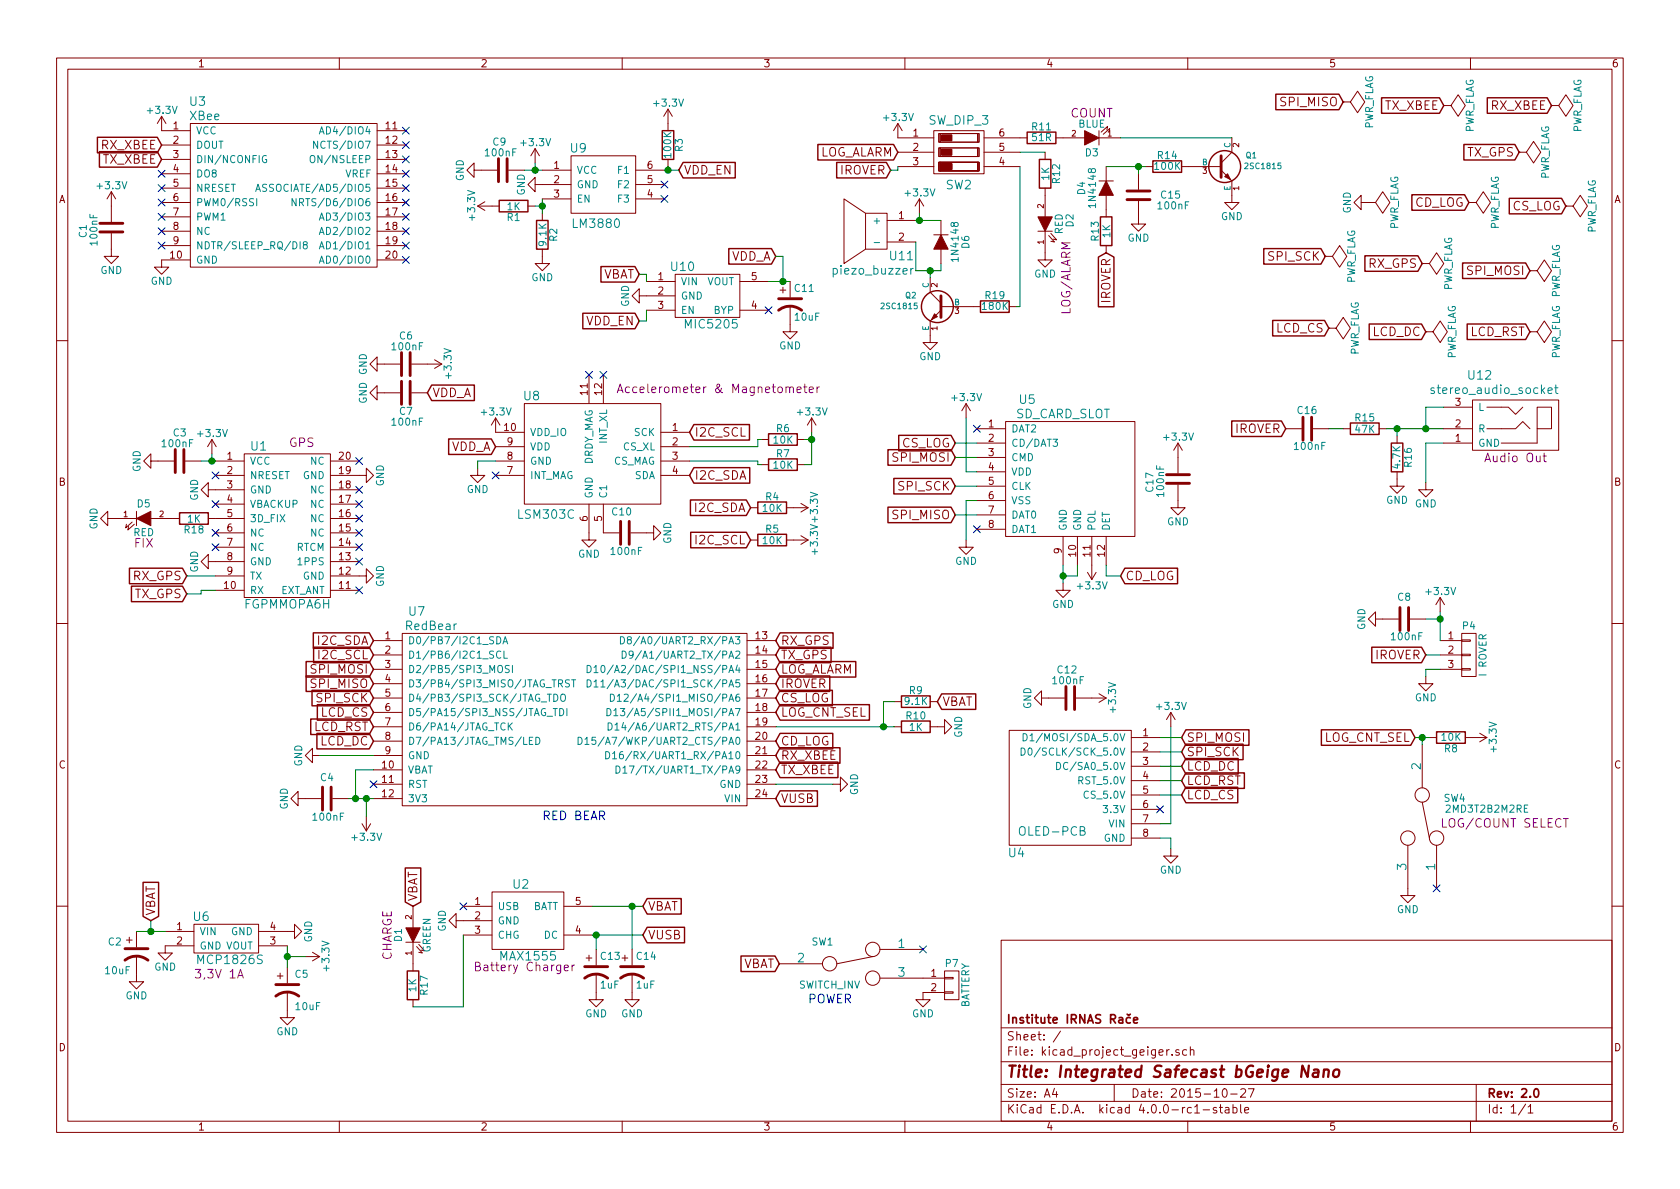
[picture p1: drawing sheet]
<svg xmlns="http://www.w3.org/2000/svg" width="297mm" height="210mm" viewBox="0 0 297 210" stroke-linecap="round" stroke-linejoin="round" font-family="sans-serif">
<defs><g id="words">
<text font-size="2.8" fill="#840000" x="178" y="190.5">Title: Integrated Safecast bGeige Nano</text>
<g font-size="2.1" fill="#008484">
<text x="33.6" y="21.3">XBee</text>
<text x="33.6" y="18.7">U3</text>
<text x="164.3" y="22">SW_DIP_3</text>
<text x="100.9" y="27">U9</text>
<text x="167.2" y="33.5">SW2</text>
<text x="101.5" y="40.3">LM3880</text>
<text x="118.7" y="47.9">U10</text>
<text x="157.4" y="46">U11</text>
<text x="147.6" y="48.6">piezo_buzzer</text>
<text x="121.4" y="58.1">MIC5205</text>
<text x="92.6" y="70.8">U8</text>
<text x="180.3" y="71.4">U5</text>
<text x="253.6" y="69.7">stereo_audio_socket</text>
<text x="259.7" y="67.1">U12</text>
<text x="179.4" y="74">SD_CARD_SLOT</text>
<text x="44.4" y="79.7">U1</text>
<text x="91.7" y="91.7">LSM303C</text>
<text x="43.2" y="107.6">FGPMMOPA6H</text>
<text x="71.8" y="111.4">RedBear</text>
<text x="72.3" y="108.9">U7</text>
<text x="251.2" y="136.1" transform="rotate(-90 251.2 136.1)">2</text>
<text x="180.5" y="147.8">OLED-PCB</text>
<text x="178.4" y="151.6">U4</text>
<text x="248.7" y="153.9" transform="rotate(-90 248.7 153.9)">3</text>
<text x="253.7" y="153.9" transform="rotate(-90 253.7 153.9)">1</text>
<text x="90.7" y="157.1">U2</text>
<text x="34.2" y="162.9">U6</text>
<text x="158.8" y="167.6">1</text>
<text x="35.2" y="170.5">MCP1826S</text>
<text x="88.6" y="169.8">MAX1555</text>
<text x="141" y="170.2">2</text>
<text x="158.8" y="172.7">3</text>
</g>
<g font-size="2.1" fill="#840084">
<text x="189.3" y="20.8">COUNT</text>
<text x="189.3" y="55.5" transform="rotate(-90 189.3 55.5)">LOG/ALARM</text>
<text x="111" y="69.5">Accelerometer &amp; Magnetometer</text>
<text x="51.1" y="79">GPS</text>
<text x="262.8" y="81.7">Audio Out</text>
<text x="23.7" y="96.8">FIX</text>
<text x="255.2" y="146.3">LOG/COUNT SELECT</text>
<text x="34.9" y="173">3,3V 1A</text>
<text x="69.3" y="169.9" transform="rotate(-90 69.3 169.9)">CHARGE</text>
<text x="84.7" y="171.7">Battery Charger</text>
</g>
<g font-size="2.1" fill="#840000">
<text x="226.5" y="18.8">SPI_MISO</text>
<text x="244.7" y="19.4">TX_XBEE</text>
<text x="263.5" y="19.4">RX_XBEE</text>
<text x="17.8" y="26.4">RX_XBEE</text>
<text x="18" y="29">TX_XBEE</text>
<text x="144.4" y="27.7">LOG_ALARM</text>
<text x="259.3" y="27.7">TX_GPS</text>
<text x="120.9" y="30.9">VDD_EN</text>
<text x="148.4" y="30.9">IROVER</text>
<text x="250" y="36.6">CD_LOG</text>
<text x="267.2" y="37.2">CS_LOG</text>
<text x="129.1" y="46.1">VDD_A</text>
<text x="224.3" y="46.1">SPI_SCK</text>
<text x="241.9" y="47.4">RX_GPS</text>
<text x="106.3" y="49.3">VBAT</text>
<text x="196.3" y="53.7" transform="rotate(-90 196.3 53.7)">IROVER</text>
<text x="259.6" y="48.6">SPI_MOSI</text>
<text x="103.5" y="57.5">VDD_EN</text>
<text x="225.6" y="58.8">LCD_CS</text>
<text x="242.6" y="59.4">LCD_DC</text>
<text x="259.8" y="59.4">LCD_RST</text>
<text x="76.5" y="70.2">VDD_A</text>
<text x="122.8" y="77.2">I2C_SCL</text>
<text x="218.3" y="76.6">IROVER</text>
<text x="79.5" y="79.8">VDD_A</text>
<text x="158" y="81.7">SPI_MOSI</text>
<text x="159.3" y="79.1">CS_LOG</text>
<text x="122.8" y="84.8">I2C_SDA</text>
<text x="158.9" y="86.7">SPI_SCK</text>
<text x="122.8" y="90.5">I2C_SDA</text>
<text x="158" y="91.8">SPI_MISO</text>
<text x="123.1" y="96.3">I2C_SCL</text>
<text x="23.5" y="102.6">RX_GPS</text>
<text x="23.7" y="105.8">TX_GPS</text>
<text x="199" y="102.6">CD_LOG</text>
<text x="55.1" y="119.1">SPI_MOSI</text>
<text x="56.2" y="114">I2C_SDA</text>
<text x="56.4" y="116.6">I2C_SCL</text>
<text x="138.1" y="119.1">LOG_ALARM</text>
<text x="138.1" y="114">RX_GPS</text>
<text x="138.1" y="116.6">TX_GPS</text>
<text x="243.1" y="116.6">IROVER</text>
<text x="55.1" y="121.7">SPI_MISO</text>
<text x="56" y="124.2">SPI_SCK</text>
<text x="138.1" y="124.2">CS_LOG</text>
<text x="138.1" y="121.7">IROVER</text>
<text x="166.6" y="124.8">VBAT</text>
<text x="55.3" y="129.3">LCD_RST</text>
<text x="56.5" y="131.8">LCD_DC</text>
<text x="56.6" y="126.7">LCD_CS</text>
<text x="138.1" y="126.7">LOG_CNT_SEL</text>
<text x="138.1" y="131.8">CD_LOG</text>
<text x="209.8" y="131.2">SPI_MOSI</text>
<text x="233.8" y="131.2">LOG_CNT_SEL</text>
<text x="138.1" y="136.9">TX_XBEE</text>
<text x="138.1" y="134.4">RX_XBEE</text>
<text x="209.8" y="136.3">LCD_DC</text>
<text x="209.8" y="133.7">SPI_SCK</text>
<text x="138.1" y="142">VUSB</text>
<text x="209.8" y="138.8">LCD_RST</text>
<text x="209.8" y="141.3">LCD_CS</text>
<text x="27.4" y="161.9" transform="rotate(-90 27.4 161.9)">VBAT</text>
<text x="73.8" y="159.4" transform="rotate(-90 73.8 159.4)">VBAT</text>
<text x="114.6" y="161">VBAT</text>
<text x="114.6" y="166.1">VUSB</text>
<text x="131.1" y="171.2">VBAT</text>
<text x="178" y="184">Sheet: /</text>
<text x="178" y="181">Institute IRNAS Rae</text>
<text x="178" y="186.7">File: kicad_project_geiger.sch</text>
<text x="178" y="196.9">KiCad E.D.A. kicad 4.0.0-rc1-stable</text>
<text x="178" y="194.1">Size: A4</text>
<text x="200" y="194.1">Date: 2015-10-27</text>
<text x="263" y="194.1">Rev: 2.0</text>
<text x="263" y="196.9">Id: 1/1</text>
</g>
<g font-size="2.1" fill="#0000c2">
<text x="95.9" y="145">RED BEAR</text>
<text x="142.9" y="177.4">POWER</text>
</g>
<g font-size="1.8" fill="#840000">
<text x="35" y="11.9">1</text>
<text x="85" y="11.9">2</text>
<text x="135" y="11.9">3</text>
<text x="185" y="11.9">4</text>
<text x="235" y="11.9">5</text>
<text x="285" y="11.9">6</text>
<text x="30.6" y="22.9">1</text>
<text x="68.2" y="22.9">11</text>
<text x="30.6" y="25.4">2</text>
<text x="30.6" y="27.9">3</text>
<text x="68.2" y="25.4">12</text>
<text x="68.2" y="27.9">13</text>
<text x="97.9" y="29.8">1</text>
<text x="114.5" y="29.8">6</text>
<text x="161.4" y="24.1">1</text>
<text x="161.4" y="26.7">2</text>
<text x="161.4" y="29.2">3</text>
<text x="176.7" y="29.2">4</text>
<text x="176.7" y="26.7">5</text>
<text x="176.7" y="24.1">6</text>
<text x="10.4" y="35.9">A</text>
<text x="30.6" y="30.5">4</text>
<text x="30.6" y="33">5</text>
<text x="30.6" y="35.6">6</text>
<text x="68.2" y="30.5">14</text>
<text x="68.2" y="33">15</text>
<text x="68.2" y="35.6">16</text>
<text x="97.9" y="32.4">2</text>
<text x="97.9" y="34.9">3</text>
<text x="114.5" y="34.9">4</text>
<text x="114.5" y="32.4">5</text>
<text x="285.4" y="35.9">A</text>
<text x="30.6" y="38.1">7</text>
<text x="30.6" y="40.6">8</text>
<text x="68.2" y="38.1">17</text>
<text x="68.2" y="40.6">18</text>
<text x="158.9" y="38.7">1</text>
<text x="30.1" y="45.7">10</text>
<text x="30.6" y="43.2">9</text>
<text x="68.2" y="45.7">20</text>
<text x="68.2" y="43.2">19</text>
<text x="158.9" y="42.5">2</text>
<text x="116.4" y="49.5">1</text>
<text x="116.4" y="52.1">2</text>
<text x="132.9" y="49.5">5</text>
<text x="116.4" y="54.6">3</text>
<text x="132.9" y="54.6">4</text>
<text x="103.9" y="69.8" transform="rotate(-90 103.9 69.8)">11</text>
<text x="106.4" y="69.8" transform="rotate(-90 106.4 69.8)">12</text>
<text x="257.3" y="71.7">3</text>
<text x="89.2" y="76.2">10</text>
<text x="118.9" y="76.2">1</text>
<text x="174.8" y="75.6">1</text>
<text x="257.3" y="75.6">2</text>
<text x="40.2" y="81.3">1</text>
<text x="40.2" y="83.8">2</text>
<text x="60" y="81.3">20</text>
<text x="60" y="83.8">19</text>
<text x="89.7" y="83.8">7</text>
<text x="89.7" y="81.3">8</text>
<text x="89.7" y="78.7">9</text>
<text x="118.9" y="78.7">2</text>
<text x="118.9" y="81.3">3</text>
<text x="118.9" y="83.8">4</text>
<text x="174.8" y="78.1">2</text>
<text x="174.8" y="80.6">3</text>
<text x="174.8" y="83.2">4</text>
<text x="257.3" y="78.1">1</text>
<text x="10.4" y="85.9">B</text>
<text x="40.2" y="86.4">3</text>
<text x="40.2" y="88.9">4</text>
<text x="60" y="88.9">17</text>
<text x="60" y="86.4">18</text>
<text x="174.8" y="85.7">5</text>
<text x="174.8" y="88.3">6</text>
<text x="285.4" y="85.9">B</text>
<text x="40.2" y="91.4">5</text>
<text x="40.2" y="94">6</text>
<text x="60" y="94">15</text>
<text x="60" y="91.4">16</text>
<text x="103.9" y="92.2" transform="rotate(-90 103.9 92.2)">6</text>
<text x="106.4" y="92.2" transform="rotate(-90 106.4 92.2)">5</text>
<text x="174.8" y="90.8">7</text>
<text x="174.8" y="93.3">8</text>
<text x="40.2" y="96.5">7</text>
<text x="40.2" y="99.1">8</text>
<text x="40.2" y="101.6">9</text>
<text x="60" y="101.6">12</text>
<text x="60" y="99.1">13</text>
<text x="60" y="96.5">14</text>
<text x="187.7" y="97.9" transform="rotate(-90 187.7 97.9)">9</text>
<text x="190.2" y="98.4" transform="rotate(-90 190.2 98.4)">10</text>
<text x="192.8" y="98.4" transform="rotate(-90 192.8 98.4)">11</text>
<text x="195.3" y="98.4" transform="rotate(-90 195.3 98.4)">12</text>
<text x="39.7" y="104.1">10</text>
<text x="60" y="104.1">11</text>
<text x="68.1" y="113">1</text>
<text x="133.7" y="113">13</text>
<text x="256.1" y="113">1</text>
<text x="68.1" y="115.6">2</text>
<text x="68.1" y="118.1">3</text>
<text x="133.7" y="115.6">14</text>
<text x="133.7" y="118.1">15</text>
<text x="256.1" y="115.6">2</text>
<text x="256.1" y="118.1">3</text>
<text x="68.1" y="120.6">4</text>
<text x="68.1" y="123.2">5</text>
<text x="68.1" y="125.7">6</text>
<text x="133.7" y="120.6">16</text>
<text x="133.7" y="123.2">17</text>
<text x="133.7" y="125.7">18</text>
<text x="68.1" y="128.3">7</text>
<text x="68.1" y="130.8">8</text>
<text x="133.7" y="130.8">20</text>
<text x="133.7" y="128.3">19</text>
<text x="202.1" y="130.2">1</text>
<text x="10.4" y="135.9">C</text>
<text x="67.6" y="135.9">10</text>
<text x="68.1" y="133.3">9</text>
<text x="133.7" y="133.3">21</text>
<text x="133.7" y="135.9">22</text>
<text x="202.1" y="132.7">2</text>
<text x="202.1" y="135.2">3</text>
<text x="202.1" y="137.8">4</text>
<text x="285.4" y="135.9">C</text>
<text x="67.6" y="138.4">11</text>
<text x="67.6" y="141">12</text>
<text x="133.7" y="138.4">23</text>
<text x="133.7" y="141">24</text>
<text x="202.1" y="140.3">5</text>
<text x="202.1" y="142.9">6</text>
<text x="202.1" y="145.4">7</text>
<text x="202.1" y="147.9">8</text>
<text x="84" y="160">1</text>
<text x="101.8" y="160">5</text>
<text x="31.3" y="164.5">1</text>
<text x="31.3" y="167">2</text>
<text x="47.8" y="167">3</text>
<text x="47.8" y="164.5">4</text>
<text x="84" y="162.6">2</text>
<text x="84" y="165.1">3</text>
<text x="101.8" y="165.1">4</text>
<text x="164.6" y="172.7">1</text>
<text x="164.6" y="175.3">2</text>
<text x="10.4" y="185.9">D</text>
<text x="285.4" y="185.9">D</text>
<text x="35" y="199.9">1</text>
<text x="85" y="199.9">2</text>
<text x="135" y="199.9">3</text>
<text x="185" y="199.9">4</text>
<text x="235" y="199.9">5</text>
<text x="285" y="199.9">6</text>
</g>
<g font-size="1.8" fill="#008484">
<text x="26.2" y="20.1">+3.3V</text>
<text x="34.7" y="23.7">VCC</text>
<text x="57.5" y="23.7">AD4/DIO4</text>
<text x="115.8" y="18.8">+3.3V</text>
<text x="156.4" y="21.4">+3.3V</text>
<text x="182.5" y="23">R11</text>
<text x="190.6" y="22.5">BLUE</text>
<text x="242.8" y="23" transform="rotate(-90 242.8 23)">PWR_FLAG</text>
<text x="260.6" y="23.6" transform="rotate(-90 260.6 23.6)">PWR_FLAG</text>
<text x="279.6" y="23.6" transform="rotate(-90 279.6 23.6)">PWR_FLAG</text>
<text x="34.7" y="26.3">DOUT</text>
<text x="34.7" y="28.8">DIN/NCONFIG</text>
<text x="55.4" y="28.8">ON/NSLEEP</text>
<text x="56.2" y="26.3">NCTS/DIO7</text>
<text x="86" y="27.6">100nF</text>
<text x="87.2" y="25.7">C9</text>
<text x="92.3" y="25.8">+3.3V</text>
<text x="118.7" y="27.8" transform="rotate(-90 118.7 27.8)">100K</text>
<text x="120.7" y="26.8" transform="rotate(-90 120.7 26.8)">R3</text>
<text x="182.5" y="24.9">51R</text>
<text x="191.9" y="27.6">D3</text>
<text x="204.7" y="28.1">R14</text>
<text x="17.3" y="33.4">+3.3V</text>
<text x="34.7" y="31.4">DO8</text>
<text x="34.7" y="33.9">NRESET</text>
<text x="46.7" y="33.9">ASSOCIATE/AD5/DIO5</text>
<text x="60.9" y="31.4">VREF</text>
<text x="82" y="32" transform="rotate(-90 82 32)">GND</text>
<text x="92.8" y="34.6" transform="rotate(-90 92.8 34.6)">GND</text>
<text x="102" y="30.7">VCC</text>
<text x="102" y="33.3">GND</text>
<text x="102" y="35.8">EN</text>
<text x="109.3" y="35.8">F3</text>
<text x="109.3" y="33.3">F2</text>
<text x="109.3" y="30.7">F1</text>
<text x="160.2" y="34.7">+3.3V</text>
<text x="185.5" y="31.8" transform="rotate(-90 185.5 31.8)">1K</text>
<text x="187.4" y="32.4" transform="rotate(-90 187.4 32.4)">R12</text>
<text x="191.8" y="34.4" transform="rotate(-90 191.8 34.4)">D4</text>
<text x="204.3" y="30">100K</text>
<text x="205.3" y="35.1">C15</text>
<text x="273.9" y="31.9" transform="rotate(-90 273.9 31.9)">PWR_FLAG</text>
<text x="15.3" y="42" transform="rotate(-90 15.3 42)">C1</text>
<text x="34.7" y="36.4">PWM0/RSSI</text>
<text x="34.7" y="39">PWM1</text>
<text x="34.7" y="41.5">NC</text>
<text x="53.5" y="36.4">NRTS/D6/DIO6</text>
<text x="57.5" y="39">AD3/DIO3</text>
<text x="57.5" y="41.5">AD2/DIO2</text>
<text x="84" y="38.8" transform="rotate(-90 84 38.8)">+3.3V</text>
<text x="89.7" y="39.1">R1</text>
<text x="89.7" y="37.2">1K</text>
<text x="154.8" y="39.6">+</text>
<text x="187.9" y="41.4" transform="rotate(-90 187.9 41.4)">RED</text>
<text x="189.8" y="40.1" transform="rotate(-90 189.8 40.1)">D2</text>
<text x="193.8" y="36.4" transform="rotate(-90 193.8 36.4)">1N4148</text>
<text x="204.9" y="37">100nF</text>
<text x="215.8" y="38.9">GND</text>
<text x="238.8" y="37.8" transform="rotate(-90 238.8 37.8)">GND</text>
<text x="247.2" y="40.8" transform="rotate(-90 247.2 40.8)">PWR_FLAG</text>
<text x="265" y="40.8" transform="rotate(-90 265 40.8)">PWR_FLAG</text>
<text x="282.1" y="41.4" transform="rotate(-90 282.1 41.4)">PWR_FLAG</text>
<text x="17.2" y="43.2" transform="rotate(-90 17.2 43.2)">100nF</text>
<text x="34.7" y="44.1">NDTR/SLEEP_RQ/DI8</text>
<text x="34.7" y="46.6">GND</text>
<text x="57.5" y="46.6">AD0/DIO0</text>
<text x="57.5" y="44.1">AD1/DIO1</text>
<text x="96.6" y="43.4" transform="rotate(-90 96.6 43.4)">9.1K</text>
<text x="98.5" y="42.6" transform="rotate(-90 98.5 42.6)">R2</text>
<text x="169.5" y="45.9" transform="rotate(-90 169.5 45.9)">1N4148</text>
<text x="171.4" y="43.9" transform="rotate(-90 171.4 43.9)">D6</text>
<text x="194.3" y="42.5" transform="rotate(-90 194.3 42.5)">R13</text>
<text x="196.3" y="42" transform="rotate(-90 196.3 42)">1K</text>
<text x="199.3" y="42.7">GND</text>
<text x="17.7" y="48.4">GND</text>
<text x="26.6" y="50.3">GND</text>
<text x="93.9" y="49.7">GND</text>
<text x="120.4" y="50.4">VIN</text>
<text x="120.4" y="53">GND</text>
<text x="124.9" y="50.4">VOUT</text>
<text x="140.6" y="51.6">C11</text>
<text x="174.3" y="52.9">R19</text>
<text x="182.8" y="49.1">GND</text>
<text x="239.6" y="50.3" transform="rotate(-90 239.6 50.3)">PWR_FLAG</text>
<text x="256.7" y="51.6" transform="rotate(-90 256.7 51.6)">PWR_FLAG</text>
<text x="111.2" y="54.3" transform="rotate(-90 111.2 54.3)">GND</text>
<text x="120.4" y="55.5">EN</text>
<text x="126.2" y="55.5">BYP</text>
<text x="140.6" y="56.7">10uF</text>
<text x="173.8" y="54.8">180K</text>
<text x="69.4" y="61.9">100nF</text>
<text x="70.7" y="60">C6</text>
<text x="137.7" y="61.8">GND</text>
<text x="162.5" y="63.7">GND</text>
<text x="240.2" y="63" transform="rotate(-90 240.2 63)">PWR_FLAG</text>
<text x="257.4" y="63.6" transform="rotate(-90 257.4 63.6)">PWR_FLAG</text>
<text x="275.8" y="63.6" transform="rotate(-90 275.8 63.6)">PWR_FLAG PWR_FLAG</text>
<text x="64.8" y="71.4" transform="rotate(-90 64.8 71.4)">GND GND</text>
<text x="79.8" y="66.7" transform="rotate(-90 79.8 66.7)">+3.3V</text>
<text x="168.5" y="70.9">+3.3V</text>
<text x="30.7" y="77.2">C3</text>
<text x="35.1" y="77.3">+3.3V</text>
<text x="69.4" y="75.3">100nF</text>
<text x="70.7" y="73.3">C7</text>
<text x="85.3" y="73.5">+3.3V</text>
<text x="93.7" y="77.1">VDD_IO</text>
<text x="112.1" y="77.1">SCK</text>
<text x="137.3" y="76.4">R6</text>
<text x="141.2" y="73.5">+3.3V</text>
<text x="178.8" y="76.4">DAT2</text>
<text x="205.9" y="77.9">+3.3V</text>
<text x="229.5" y="73.2">C16</text>
<text x="239.7" y="74.5">R15</text>
<text x="239.7" y="76.5">47K</text>
<text x="261.4" y="76.4">R</text>
<text x="261.4" y="72.6">L</text>
<text x="24.8" y="83.5" transform="rotate(-90 24.8 83.5)">GND</text>
<text x="28.8" y="79.1">100nF</text>
<text x="44.2" y="82.2">VCC</text>
<text x="54.8" y="82.2">NC</text>
<text x="93.7" y="82.2">GND</text>
<text x="93.7" y="79.6">VDD</text>
<text x="104.8" y="82.5" transform="rotate(-90 104.8 82.5)">DRDY_MAG</text>
<text x="107.3" y="78.5" transform="rotate(-90 107.3 78.5)">INT_XL</text>
<text x="108.3" y="82.2">CS_MAG</text>
<text x="110.1" y="79.6">CS_XL</text>
<text x="136.8" y="82.9">10K</text>
<text x="136.8" y="78.4">10K</text>
<text x="137.3" y="80.8">R7</text>
<text x="178.8" y="79">CD/DAT3</text>
<text x="178.8" y="81.5">CMD</text>
<text x="229" y="79.5">100nF</text>
<text x="247.6" y="82.7" transform="rotate(-90 247.6 82.7)">4.7K</text>
<text x="249.6" y="82.5" transform="rotate(-90 249.6 82.5)">R16</text>
<text x="261.4" y="79">GND</text>
<text x="24.3" y="89.7">D5</text>
<text x="35" y="88.6" transform="rotate(-90 35 88.6)">GND</text>
<text x="44.2" y="84.7">NRESET</text>
<text x="44.2" y="87.2">GND</text>
<text x="44.2" y="89.8">VBACKUP</text>
<text x="53.5" y="84.7">GND</text>
<text x="54.8" y="89.8">NC</text>
<text x="54.8" y="87.2">NC</text>
<text x="67.9" y="86" transform="rotate(-90 67.9 86)">GND</text>
<text x="82.5" y="87.2">GND</text>
<text x="93.7" y="84.7">INT_MAG</text>
<text x="104.8" y="88.1" transform="rotate(-90 104.8 88.1)">GND</text>
<text x="107.3" y="88.1" transform="rotate(-90 107.3 88.1)">C1</text>
<text x="112.1" y="84.7">SDA</text>
<text x="135.4" y="88.5">R4</text>
<text x="178.8" y="84.1">VDD</text>
<text x="178.8" y="86.6">CLK</text>
<text x="178.8" y="89.1">VSS</text>
<text x="203.9" y="86.9" transform="rotate(-90 203.9 86.9)">C17</text>
<text x="205.8" y="87.6" transform="rotate(-90 205.8 87.6)">100nF</text>
<text x="245.1" y="89.1">GND</text>
<text x="250.1" y="89.7">GND</text>
<text x="17.2" y="93.6" transform="rotate(-90 17.2 93.6)">GND</text>
<text x="23.5" y="94.8">RED</text>
<text x="32.7" y="94.3">R18</text>
<text x="33.2" y="92.4">1K</text>
<text x="44.2" y="92.3">3D_FIX</text>
<text x="44.2" y="94.9">NC</text>
<text x="54.8" y="94.9">NC</text>
<text x="54.8" y="92.3">NC</text>
<text x="108.3" y="91.1">C10</text>
<text x="134.9" y="90.5">10K</text>
<text x="135.4" y="94.2">R5</text>
<text x="178.8" y="91.7">DAT0</text>
<text x="178.8" y="94.2">DAT1</text>
<text x="188.6" y="93.8" transform="rotate(-90 188.6 93.8)">GND</text>
<text x="191.1" y="93.8" transform="rotate(-90 191.1 93.8)">GND</text>
<text x="193.7" y="93.8" transform="rotate(-90 193.7 93.8)">POL</text>
<text x="196.2" y="93.8" transform="rotate(-90 196.2 93.8)">DET</text>
<text x="206.3" y="92.9">GND</text>
<text x="35" y="101.3" transform="rotate(-90 35 101.3)">GND</text>
<text x="44.2" y="97.4">NC</text>
<text x="44.2" y="99.9">GND</text>
<text x="52.3" y="97.4">RTCM</text>
<text x="52.9" y="99.9">1PPS</text>
<text x="102.2" y="98.6">GND</text>
<text x="108.2" y="98.1">100nF</text>
<text x="118.7" y="96.2" transform="rotate(-90 118.7 96.2)">GND</text>
<text x="134.9" y="96.2">10K</text>
<text x="144.6" y="97.8" transform="rotate(-90 144.6 97.8)">+3.3V +3.3V</text>
<text x="168.9" y="99.9">GND</text>
<text x="44.2" y="102.5">TX</text>
<text x="44.2" y="105">RX</text>
<text x="49.4" y="105">EXT_ANT</text>
<text x="53.5" y="102.5">GND</text>
<text x="67.9" y="103.8" transform="rotate(-90 67.9 103.8)">GND</text>
<text x="186" y="107.5">GND</text>
<text x="190.7" y="104.2">+3.3V</text>
<text x="247.1" y="106.2">C8</text>
<text x="252.3" y="105.2">+3.3V</text>
<text x="72.1" y="113.9">D0/PB7/I2C1_SDA</text>
<text x="112.3" y="113.9">D8/A0/UART2_RX/PA3</text>
<text x="241.4" y="111.4" transform="rotate(-90 241.4 111.4)">GND</text>
<text x="246.2" y="113.2">100nF</text>
<text x="258.6" y="111.3">P4</text>
<text x="72.1" y="116.5">D1/PB6/I2C1_SCL</text>
<text x="72.1" y="119">D2/PB5/SPI3_MOSI</text>
<text x="107.9" y="119">D10/A2/DAC/SPI1_NSS/PA4</text>
<text x="112.5" y="116.5">D9/A1/UART2_TX/PA2</text>
<text x="187" y="119.1">C12</text>
<text x="262.8" y="119.5" transform="rotate(-90 262.8 119.5)">I ROVER</text>
<text x="72.1" y="121.5">D3/PB4/SPI3_MISO/JTAG_TRST</text>
<text x="72.1" y="124.1">D4/PB3/SPI3_SCK/JTAG_TDO</text>
<text x="107.8" y="121.5">D11/A3/DAC/SPI1_SCK/PA5</text>
<text x="111.3" y="124.1">D12/A4/SPI1_MISO/PA6</text>
<text x="160.1" y="124.6">9.1K</text>
<text x="160.8" y="122.7">R9</text>
<text x="182.3" y="125.4" transform="rotate(-90 182.3 125.4)">GND</text>
<text x="186.3" y="121">100nF</text>
<text x="197.3" y="125.8" transform="rotate(-90 197.3 125.8)">+3.3V</text>
<text x="204.7" y="125.5">+3.3V</text>
<text x="250.1" y="124">GND</text>
<text x="72.1" y="126.6">D5/PA15/SPI3_NSS/JTAG_TDI</text>
<text x="72.1" y="129.2">D6/PA14/JTAG_TCK</text>
<text x="72.1" y="131.7">D7/PA13/JTAG_TMS/LED</text>
<text x="105.6" y="131.7">D15/A7/WKP/UART2_CTS/PA0</text>
<text x="110.2" y="129.2">D14/A6/UART2_RTS/PA1</text>
<text x="110.8" y="126.6">D13/A5/SPII1_MOSI/PA7</text>
<text x="160.3" y="127.2">R10</text>
<text x="160.8" y="129.2">1K</text>
<text x="170.1" y="130.5" transform="rotate(-90 170.1 130.5)">GND</text>
<text x="182.9" y="131.1">D1/MOSI/SDA_5.0V</text>
<text x="254.9" y="131">10K</text>
<text x="53.4" y="135.6" transform="rotate(-90 53.4 135.6)">GND</text>
<text x="72.1" y="134.2">GND</text>
<text x="72.1" y="136.8">VBAT</text>
<text x="110.1" y="134.2">D16/RX/UART1_RX/PA10</text>
<text x="111.5" y="136.8">D17/TX/UART1_TX/PA9</text>
<text x="182.6" y="133.6">D0/SCLK/SCK_5.0V</text>
<text x="187.9" y="136.1">DC/SA0_5.0V</text>
<text x="255.4" y="133">R8</text>
<text x="264.6" y="132.8" transform="rotate(-90 264.6 132.8)">+3.3V</text>
<text x="50.9" y="143.2" transform="rotate(-90 50.9 143.2)">GND</text>
<text x="56.7" y="138.1">C4</text>
<text x="72.1" y="139.3">RST</text>
<text x="72.1" y="141.9">3V3</text>
<text x="127.1" y="139.3">GND</text>
<text x="128.1" y="141.9">VIN</text>
<text x="151.7" y="140.6" transform="rotate(-90 151.7 140.6)">GND</text>
<text x="190.9" y="138.7">RST_5.0V</text>
<text x="191.9" y="141.2">CS_5.0V</text>
<text x="195.4" y="143.8">3.3V</text>
<text x="255.3" y="141.8">SW4</text>
<text x="255.9" y="143.7">2MD3T2B2M2RE</text>
<text x="55.5" y="145.1">100nF</text>
<text x="62.4" y="148.7">+3.3V</text>
<text x="195.1" y="148.8">GND</text>
<text x="196.1" y="146.3">VIN</text>
<text x="205.1" y="154.5">GND</text>
<text x="88" y="160.9">USB</text>
<text x="94" y="160.9">BATT</text>
<text x="247" y="161.5">GND</text>
<text x="19.2" y="167.2">C2</text>
<text x="35.3" y="165.3">VIN</text>
<text x="35.3" y="167.9">GND VOUT</text>
<text x="40.8" y="165.3">GND</text>
<text x="55.2" y="166.7" transform="rotate(-90 55.2 166.7)">GND</text>
<text x="71" y="166.5" transform="rotate(-90 71 166.5)">D1</text>
<text x="78.8" y="164.8" transform="rotate(-90 78.8 164.8)">GND</text>
<text x="88" y="163.4">GND</text>
<text x="88" y="166">CHG</text>
<text x="96.1" y="166">DC</text>
<text x="143.5" y="167.2">SW1</text>
<text x="18.7" y="172.3">10uF</text>
<text x="27.3" y="171.6">GND</text>
<text x="52.2" y="172.9">C5</text>
<text x="58.2" y="171.5" transform="rotate(-90 58.2 171.5)">+3.3V</text>
<text x="76.1" y="168.5" transform="rotate(-90 76.1 168.5)">GREEN</text>
<text x="106.3" y="169.7">C13</text>
<text x="112.6" y="169.7">C14</text>
<text x="167.2" y="171">P7</text>
<text x="22.2" y="176.7">GND</text>
<text x="52.3" y="178.6">10uF</text>
<text x="73.6" y="175.4" transform="rotate(-90 73.6 175.4)">1K</text>
<text x="75.6" y="175.9" transform="rotate(-90 75.6 175.9)">R17</text>
<text x="103.5" y="179.9">GND</text>
<text x="106.2" y="174.8">1uF</text>
<text x="109.8" y="179.9">GND</text>
<text x="112.5" y="174.8">1uF</text>
<text x="141.2" y="174.8">SWITCH_INV</text>
<text x="161.2" y="179.9">GND</text>
<text x="171.4" y="178.4" transform="rotate(-90 171.4 178.4)">BATTERY</text>
<text x="48.8" y="183.1">GND</text>
</g>
<g font-size="1.4" fill="#840000">
<text x="189.5" y="24.1">2</text>
<text x="195.8" y="24.1">1</text>
<text x="219.1" y="26" transform="rotate(-90 219.1 26)">2</text>
<text x="212.6" y="30.7">3</text>
<text x="219.1" y="33.6" transform="rotate(-90 219.1 33.6)">1</text>
<text x="184.5" y="36.8" transform="rotate(-90 184.5 36.8)">2</text>
<text x="184.5" y="43.2" transform="rotate(-90 184.5 43.2)">1</text>
<text x="165.7" y="50.8" transform="rotate(-90 165.7 50.8)">2</text>
<text x="165.7" y="58.4" transform="rotate(-90 165.7 58.4)">1</text>
<text x="168.8" y="55.5">3</text>
<text x="21.8" y="91.4">1</text>
<text x="28.2" y="91.4">2</text>
<text x="72.8" y="162.6" transform="rotate(-90 72.8 162.6)">2</text>
<text x="72.8" y="168.9" transform="rotate(-90 72.8 168.9)">1</text>
</g>
<g font-size="1.4" fill="#008484">
<text x="212.5" y="29.2">B</text>
<text x="217.6" y="26.2" transform="rotate(-90 217.6 26.2)">C</text>
<text x="220.3" y="28">Q1</text>
<text x="220.3" y="29.9">2SC1815</text>
<text x="217.6" y="33.7" transform="rotate(-90 217.6 33.7)">E</text>
<text x="160.1" y="52.8">Q2</text>
<text x="164.2" y="50.9" transform="rotate(-90 164.2 50.9)">C</text>
<text x="168.7" y="54">B</text>
<text x="156" y="54.7">2SC1815</text>
<text x="164.2" y="58.5" transform="rotate(-90 164.2 58.5)">E</text>
</g>
</g></defs>
<g fill="none" stroke="#840000" stroke-width=".18">
<path d="M10 10.3h277v189.9h-277zM12 12.2h273v186.1h-273zM60 10.3v1.9M110 10.3v1.9M118.1 19.3v3.8M118.1 19.3l-.8 1.3M118.1 19.3l.8 1.3M160 10.3v1.9M210 10.3v1.9M237.5 18h.1M237.5 18h1.3l1.2-1.9 1.3 1.9-1.3 1.9-1.2-1.9M255.3 18.7h.1"/>
<path d="M255.3 18.7h1.2l1.3-1.9 1.3 1.9-1.3 1.9-1.3-1.9M260 10.3v1.9M274.3 18.7h.1M274.3 18.7h1.3l1.3-1.9 1.2 1.9-1.2 1.9-1.3-1.9M19.7 33.9v5.3M19.7 33.9l-.8 1.3M19.7 33.9l.7 1.3M28.6 20.6v2.5h5.1M28.6 25.6h5.1M28.6 28.2h5.1M28.6 30.7h5.1M28.6 33.3h5.1"/>
<path d="M28.6 35.8h5.1M28.6 38.3h5.1M28.6 20.6l-.8 1.2M28.6 20.6l.7 1.2M33.7 21.8h33v25.4h-33zM66.7 23.1h5.1M66.7 25.6h5.1M66.7 28.2h5.1M66.7 30.7h5.1M66.7 33.3h5.1M66.7 35.8h5.1M66.7 38.3h5.1"/>
<path d="M83.8 30.1v-1.3l-1.3 1.3 1.3 1.3v-1.3h4.1M84.5 36.4h3.8M84.5 36.4l1.2 .8M85.7 35.7l-1.2 .7M89.9 30.1h2.8M93.3 36.4h1.3M94.6 32.6v-1.2l-1.3 1.2 1.3 1.3v-1.3h6.4M94.6 26.3l-.7 1.3M94.6 26.3v2.5M94.6 26.3l.8 1.3M95.9 30.1h5.1M95.9 35.2h5.1"/>
<path d="M95.9 37.7v1.3M101 27.6h11.4v10.1h-11.4zM112.4 30.1h5.1M112.4 32.6h5.1M112.4 35.2h5.1M118.1 28.2v1.3M153 37.7h3.8v6.4h-3.8zM153 37.7l-3.8-2.5v11.4l3.8-2.5M156.8 39h5.1M158.7 21.8v2.6h6.4M158.7 26.9h6.4M158.7 29.5h6.4"/>
<path d="M158.7 21.8l-.7 1.3M158.7 21.8l.8 1.3M162.6 35.2l-.8 1.2M162.6 35.2v2.5M162.6 35.2l.7 1.2M165.1 23.1h8.9v7.6h-8.9zM166 23.6h7.1v1.5h-7.1zM166 26.2h7.1v1.5h-7.1zM166 28.7h7.1v1.5h-7.1zM166.4 39v2.5M174 24.4h7.6M174 26.9h6.3"/>
<path d="M174 29.5h6.3M184.8 26.9v1.3M184.8 33.3v5M186.7 24.4h5.1M194.3 24.4h3.8M194.3 32h2.5M194.3 23.1v2.5M195.6 29.5v2.5M195.6 34.5v3.8M195.7 23l.1-.7-1.1 1.1M196.1 23.4l.1-.7-1.1 1M201.3 35.6v4h1.3l-1.3 1.3-1.3-1.3h1.3"/>
<path d="M201.3 30.7v2.8M202.6 29.5h1.2M208.9 29.5h7M215.9 30.1l1.9 1.9v3.8h1.3l-1.3 1.3-1.3-1.3h1.3M217.8 24.4v2.5l-1.9 1.9M240.7 35.8v-1.3l-1.3 1.3 1.3 1.3v-1.3h1.2M241.9 35.8h.1M241.9 35.8h1.3l1.3-1.9 1.2 1.9-1.2 1.9-1.3-1.9M259.7 35.8h.1M259.7 35.8h1.3l1.3-1.9 1.2 1.9-1.2 1.9-1.3-1.9M268.6 26.9h.1M268.6 26.9h1.3l1.2-1.9 1.3 1.9-1.3 1.9-1.2-1.9"/>
<path d="M276.9 36.4h.1M276.9 36.4h1.2l1.3-1.9 1.3 1.9-1.3 1.9-1.3-1.9M19.7 41.3v4h1.3l-1.3 1.3-1.3-1.3h1.3M28.6 40.9h5.1M28.6 43.4h5.1M33.7 46h-5.1v1.2h1.2l-1.2 1.3-1.3-1.3h1.3M66.7 40.9h5.1M66.7 43.4h5.1M66.7 46h5.1M95.9 44.1v2.5h1.3l-1.3 1.3-1.3-1.3h1.3M113 52.3v-1.3l-1.2 1.3 1.2 1.3v-1.3h6.4M114.3 49.8h5.1"/>
<path d="M114.3 54.9h5.1M119.4 48.5h11.4v7.6h-11.4zM130.8 49.8h5.1M130.8 54.9h5.1M137.9 51.3h1M138.4 50.8v1M139.7 54.1v4.6h1.3l-1.3 1.2-1.3-1.2h1.3M139.7 49.8v2.8M156.8 42.8h5.1M164.5 49.1v2.6l1.9 1.9M165.1 41.5h2.5M166.4 54.9l-1.9 1.9v3.8h1.2l-1.2 1.2-1.3-1.2h1.3"/>
<path d="M166.4 54.2h7M166.4 44.1v2.5M178.4 54.2h1.3M183.5 40.9h2.6M184.8 40.9v5.1h1.3l-1.3 1.2-1.3-1.2h1.3M185.4 41.7l1 1.1-.6-.1M185.8 41.3l1 1.1-.6-.1M195.6 43.4v1.3M234.3 45.3h.1M234.3 45.3h1.3l1.3-1.9 1.2 1.9-1.2 1.9-1.3-1.9M234.9 58h.1M234.9 58h1.3l1.3-1.9 1.3 1.9-1.3 1.9-1.3-1.9"/>
<path d="M251.5 46.6h.1M251.5 46.6h1.2l1.3-1.9 1.3 1.9-1.3 1.9-1.3-1.9M252.1 58.7h.1M252.1 58.7h1.3l1.2-1.9 1.3 1.9-1.3 1.9-1.2-1.9M270.5 47.9h.1M270.5 47.9h1.3l1.2-1.9 1.3 1.9-1.3 1.9-1.2-1.9M270.5 58.7h.1M270.5 58.7h1.3l1.2-1.9 1.3 1.9-1.3 1.9-1.2-1.9M10 60.2h2M37.5 77.7l-.8 1.3M37.5 77.7v2.6M37.5 77.7l.7 1.3"/>
<path d="M66.7 64.4v-1.3l-1.3 1.3 1.3 1.3v-1.3h4M66.7 69.5v-1.3l-1.3 1.3 1.3 1.2v-1.2h4M72.8 64.4h5.3M72.8 69.5h2.8M76.8 63.6l1.3 .8M78.1 64.4l-1.3 .7M87.6 73.9v2.5h5.1M87.6 79h5.1M87.6 73.9l-.7 1.3M87.6 73.9l.8 1.3M92.7 71.4h24.1v17.7h-24.1zM104.1 66.3v5.1"/>
<path d="M106.7 66.3v5.1M116.8 76.4h5.1M116.8 79h5.1M134.6 77.7h1.3M141 77.7h1.2M143.5 73.9l-.8 1.3M143.5 73.9v2.5M143.5 73.9l.8 1.3M170.8 71.4l-.7 1.2M170.8 71.4v2.5M170.8 71.4l.8 1.2M172.7 75.8h5.1"/>
<path d="M172.7 78.4h5.1M177.8 74.5h22.9v20.4h-22.9zM208.3 78.4v5.3M208.3 78.4l-.8 1.2M208.3 78.4l.7 1.2M227.3 75.8h2.8M232.2 75.8h2.7M237.5 75.8h1.3M243.8 75.8h1.3M247 77.1v1.3M255.3 75.8h5M255.3 78.4h5"/>
<path d="M255.3 72h5M260.3 70.7h15.3v8.9h-15.3zM262.9 75.8h5.1l1.2-1.3 1.3 1.3M262.9 72h3.8l1.3 1.3 1.2-1.3M271.8 72h2.5v3.8h-2.5zM271.8 75.8v2.6h-6.4M285 60.2h2M19 91.7v-1.3l-1.2 1.3 1.2 1.3v-1.3h5.1M23.4 92.3l-1.2 1 .2-.6M23.7 92.7l-1.1 1 .1-.6M24.1 90.4v2.6M26.7 81.5v-1.2l-1.3 1.2 1.3 1.3v-1.3h4"/>
<path d="M26.7 91.7h5M32.8 81.5h2.8M36.8 99.3v-1.3l-1.2 1.3 1.2 1.3v-1.3h6.4M36.8 86.6v-1.3l-1.2 1.3 1.2 1.3v-1.3h6.4M36.8 91.7h6.4M38.1 81.5h5.1M38.1 84.1h5.1M38.1 94.2h5.1M38.1 89.1h5.1M38.1 96.8h5.1M43.2 80.3h15.2v25.4h-15.2zM58.4 84.1h6.4v-1.3l1.2 1.3-1.2 1.2v-1.2"/>
<path d="M58.4 81.5h5.1M58.4 94.2h5.1M58.4 86.6h5.1M58.4 89.1h5.1M58.4 91.7h5.1M58.4 96.8h5.1M58.4 99.3h5.1M84.5 82.8v1.3h1.2l-1.2 1.2-1.3-1.2h1.3M87.6 81.5h5.1M87.6 84.1h5.1M104.1 89.1v6.4h1.3l-1.3 1.3-1.2-1.3h1.2M106.7 89.1v5.1h2.8"/>
<path d="M111.5 94.2h4.1v-1.2l1.2 1.2-1.2 1.3v-1.3M116.8 81.5h5.1M116.8 84.1h5.1M132.7 89.8h1.3M132.7 95.5h1.3M134.6 82.2h1.3M139.1 89.8h3.8M139.1 95.5h3.8M141 82.2h1.2M141.6 89l1.3 .8M141.6 94.7l1.3 .8M142.9 89.8l-1.3 .7"/>
<path d="M142.9 95.5l-1.3 .8M170.8 95.5v1.3h1.3l-1.3 1.2-1.3-1.2h1.3M172.7 80.9h5.1M172.7 83.4h5.1M172.7 86h5.1M172.7 88.5h5.1M172.7 91.1h5.1M172.7 93.6h5.1M188 94.9v5M190.5 94.9v5M193 94.9v7.6M195.6 94.9v5"/>
<path d="M208.3 85.7v4.1h1.2l-1.2 1.3-1.3-1.3h1.3M247 83.4v2.6h1.3l-1.3 1.2-1.3-1.2h1.3M252.1 85.3v1.3h1.3l-1.3 1.3-1.3-1.3h1.3M10 110.3h2M38.1 101.8h5.1M38.1 104.4h5.1M58.4 101.8h6.4v-1.2l1.2 1.2-1.2 1.3v-1.3M58.4 104.4h5.1M66 113.3h5.1M66 115.8h5.1M66 118.4h5.1M71.1 112h61v30.5h-61z"/>
<path d="M132.1 113.3h5.1M132.1 115.8h5.1M132.1 118.4h5.1M188 103.1v1.3h1.2l-1.2 1.3-1.3-1.3h1.3M192.3 101.2l.7 1.3M193.8 101.2l-.8 1.3M243.2 109.5v-1.3l-1.3 1.3 1.3 1.2v-1.2h4.1M249.3 109.5h2.8M252.1 119.6v1.3h1.3l-1.3 1.3-1.3-1.3h1.3M254.6 113.3h3.8M254.6 115.8h3.8M254.6 118.4h3.8"/>
<path d="M254.6 105.7l-.7 1.2M254.6 105.7v2.5M254.6 105.7l.8 1.2M258.4 118.2h1.6v.3h-1.6zM258.4 115.7h1.6v.2h-1.6zM258.4 113.2h1.6v.2h-1.6zM258.4 112h2.6v7.6h-2.6zM285 110.3h2M55.2 133.6v-1.3l-1.2 1.3 1.2 1.3v-1.3h1.3M66 120.9h5.1M66 123.4h5.1M66 126h5.1"/>
<path d="M66 128.5h5.1M66 131.1h5.1M66 133.6h5.1M66 136.1h5.1M66 138.7h5.1M132.1 120.9h5.1M132.1 123.4h5.1M132.1 126h5.1M132.1 128.5h5.1M132.1 131.1h5.1M132.1 133.6h5.1M132.1 136.1h5.1"/>
<path d="M132.1 138.7h5.1M147.3 138.7h1.3v-1.3l1.3 1.3-1.3 1.2v-1.2M158.1 128.5h1.3M158.1 124.1h1.3M164.5 128.5h2.5v-1.3l1.3 1.3-1.3 1.3v-1.3M164.5 124.1h1.2M178.4 129.2h21.6v20.3h-21.6zM184.1 123.4v-1.2l-1.2 1.2 1.2 1.3v-1.3h4.1M190.2 123.4h5.4M194.3 122.7l1.3 .7M195.6 123.4l-1.3 .8M200 130.4h5.1"/>
<path d="M200 133h5.1M200 135.5h5.1M200 138h5.1M207 126l-.8 1.2M207 126v2.5M207 126l.8 1.2M251.5 131.7v7.6M252.7 130.4h1.3M259.1 130.4h3.8M261.6 129.7l1.3 .7M262.9 130.4l-1.3 .8M52.7 141.2v-1.3l-1.3 1.3 1.3 1.3v-1.3h4.1"/>
<path d="M58.8 141.2h2.8M64 145.7l.8 1.2M64.8 144.4v2.5M65.5 145.7l-.7 1.2M66 141.2h5.1M87 157.7h12.7v10.2h-12.7zM132.1 141.2h5.1M200 140.6h5.1M200 143.1h5.1M200 145.7h5.1M200 148.2h5.1M207 150.1v1.3h1.3l-1.3 1.2-1.3-1.2h1.3"/>
<path d="M248.9 149.5v8.9h1.3l-1.3 1.2-1.3-1.2h1.3M251.5 141.9l1.2 6.3M254 149.5v7.6M10 160.2h2M22.4 166.2h1M22.9 165.7v1M24.1 169v4.6h1.3l-1.3 1.3-1.2-1.3h1.2M24.1 164.7v2.8M29.2 164.7h5.1M34.3 163.4h11.4v5.1h-11.4zM34.3 167.3h-5.1v1.2h1.3l-1.3 1.3-1.3-1.3h1.3M45.7 164.7h6.4v-1.3l1.2 1.3-1.2 1.3v-1.3"/>
<path d="M45.7 167.3h5.1M49 172.6h1M49.5 172.1v1M50.8 175.4v4.6h1.3l-1.3 1.2-1.3-1.2h1.3M50.8 171.1v2.8M54 169.2h2.5M55.2 168.4l1.3 .8M56.5 169.2l-1.3 .7M71.8 166.6h2.5M73 160.3v3.8M73 166.6v5.1M73 176.8v1.2"/>
<path d="M73.7 167.4l1 1.1-.7-.1M74 167l1.1 1.1-.7-.1M80.6 162.8v-1.3l-1.2 1.3 1.2 1.3v-1.3h6.4M81.9 160.3h5.1M81.9 165.3h5.1M99.7 160.3h5.1M99.7 165.3h5.1M103.6 169.4h1M104.1 168.9v1M105.4 172.2v4.6h1.3l-1.3 1.2-1.3-1.2h1.3M105.4 167.9v2.8M110 169.4h1"/>
<path d="M110.5 168.9v1M111.8 172.2v4.6h1.2l-1.2 1.2-1.3-1.2h1.3M111.8 167.9v2.8M137.8 170.4h7.6M154.3 169.2l-6.3 1.2M155.6 173h11.4M155.6 167.9h7.6M167 175.4h1.5v.2h-1.5zM167 172.8h1.5v.3h-1.5zM167 171.7h2.5v5.1h-2.5zM167 175.5h-3.8v1.3h1.3l-1.3 1.2-1.3-1.2h1.3M177 166.3h108v32h-108z"/>
<path d="M285 160.2h2M60 198.3v1.9M110 198.3v1.9M160 198.3v1.9M177 194.8h108M177 191.8h108M177 187.8h108M177 181.8h108M186.4 192.5l-.3 1h.9M186.8 193v1M187.5 182.3l-1.3 2M197 191.8v3"/>
<path d="M206.3 185.6v1M206.7 185.6l-.4 .3M207.2 186.5v.1M208.5 185.7a.37 .37 0 0 0-.6 .1v.2l.6 .2v.1l-.2 .3-.4-.1M209.8 185.7l-.4-.1-.3 .3 .1 .6 .2 .1 .4-.1M210 198.3v1.9M210.5 185.7l.2-.1 .3 .1 .1 .9M210.5 185.1v1.5M211.2 196.8h.9M212.7 196.3h1.2M215.1 195.9a.37 .37 0 0 0-.6 .1l.1 .3 .5 .1 .1 .1-.3 .3-.4-.1M215.6 195.8h.6"/>
<path d="M215.8 195.3v1.3l.4 .2M216.3 192.7l.2-.2a.81 .81 0 0 1 .6 .6 .81 .81 0 0 1-.3 .8l-.2 .1a.79 .79 0 0 1-.3-1.3zM216.7 195.9h.5l.1 .9M217.3 196.2l-.5 .1-.2 .2 .2 .3 .5-.1M217.6 193.5h1.1M218 195.9l.4-.1 .3 .3-.1 .6h-.6M218 195.3v1.5M219.4 195.3v1.3l.2 .2M219.4 192.7l.2-.2h.4l.2 .5-.9 1h.9M220.1 196.3l.7-.1-.1-.3-.4-.1-.2 .2v.7h.6M220.7 192.5h1l-.6 1.5M260 198.3v1.9"/>
<path d="M261 191.8v6.5M269.7 195.2l-1.2 2M270.2 195.8l.4-.5v1.5M270.2 196.8h.8"/>
<circle cx="248.9" cy="148.2" r="1.27"/>
<circle cx="251.5" cy="140.6" r="1.27"/>
<circle cx="254" cy="148.2" r="1.27"/>
<circle cx="146.7" cy="170.4" r="1.27"/>
<circle cx="154.3" cy="173" r="1.27"/>
<circle cx="154.3" cy="167.9" r="1.27"/>
</g>
<path d="M199.3 179.3l.3 .3 .2-.3M197.9 180h.6v.9M198.5 180.3l-.5 .1-.2 .2 .2 .3 .5-.1M199.8 180l-.4-.1-.3 .3 .1 .6 .2 .1 .4-.1M200.4 180.4l.7-.1v-.3l-.4-.1-.3 .2 .1 .7h.6M271.3 192.7l.3-.2a.81 .81 0 0 1 .5 .6 .81 .81 0 0 1-.2 .8l-.2 .1a.79 .79 0 0 1-.4-1.3z" fill="none" stroke="#840000" stroke-width=".3"/>
<path d="M231.4 188.4l-.2 2-.9-2-.3 2M232.3 189.2h.8l-.1 1.2M233.1 189.6l-.7 .1a.4 .4 0 0 0-.3 .3 .4 .4 0 0 0 .2 .4l.7-.1M234.1 189.3a.52 .52 0 0 1 .8 .1l-.1 1M234.1 189.1l-.1 1.3M235.9 189.3a.51 .51 0 0 1 .5-.2 .51 .51 0 0 1 .4 .4l-.1 .6a.54 .54 0 0 1-.5 .4 .54 .54 0 0 1-.5-.4z" fill="none" stroke="#840000" stroke-width=".41"/>
<g fill="none" stroke="#840000" stroke-width=".25">
<path d="M225.6 16.7h11.1l.8 1.3-.8 1.4h-11.1zM244.3 17.3h10.2l.8 1.4-.8 1.3h-10.2zM263 17.3h10.6l.7 1.4-.7 1.3h-10.6zM17.2 24.3h10.6l.8 1.3-.8 1.4h-10.6zM17.6 26.8h10.2l.8 1.4-.8 1.4h-10.2zM88.3 35.4h5v2.1h-5zM94.9 39h2v5.1h-2zM117.1 23.1h2v5.1h-2zM120.8 28.7h9.2v2.8h-9.2l-.8-1.4zM144.6 25.5h13.4l.7 1.4-.7 1.4h-13.4zM147.9 28.7h8.8l.8 1.4-.8 1.4h-8.8zM181.6 23.4h5.1v2h-5.1z"/>
<path d="M183.8 28.2h2v5.1h-2zM194.6 38.3h2v5.1h-2zM203.8 28.4h5.1v2.1h-5.1zM249.6 34.4h9.4l.7 1.4-.7 1.4h-9.4zM258.8 25.5h9l.8 1.4-.8 1.4h-9zM266.9 35.1h9.2l.8 1.3-.8 1.4h-9.2zM103 55.4h9.3l.7 1.4-.7 1.3h-9.3zM106.2 47.1h6.1l.7 1.4-.7 1.4h-6.1zM128.9 44h7.5l.8 1.3-.8 1.4h-7.5zM173.4 53.2h5v2h-5zM194.2 45.5l1.4-.8 1.4 .8v8.7h-2.8zM223.4 44h10.2l.7 1.3-.7 1.4h-10.2z"/>
<path d="M225 56.7h9.2l.7 1.3-.7 1.4h-9.2zM241.3 45.2h9.4l.8 1.4-.8 1.4h-9.4zM242.1 57.3h9.2l.8 1.4-.8 1.3h-9.2zM258.6 46.5h11.1l.8 1.4-.8 1.3h-11.1zM259.4 57.3h10.3l.8 1.4-.8 1.3h-10.3zM76.3 68.1h7.6v2.7h-7.6l-.7-1.3zM79.3 77.6h7.6l.7 1.4-.7 1.4h-7.6zM122.7 75.1h9.8v2.7h-9.8l-.8-1.4zM135.9 76.7h5.1v2h-5.1zM157 79.5h11.1l.8 1.4-.8 1.4h-11.1zM158.9 77h9.2l.8 1.4-.8 1.3h-9.2zM217.8 74.4h8.8l.7 1.4-.7 1.4h-8.8z"/>
<path d="M238.8 74.8h5v2h-5zM246 78.4h2v5h-2zM31.7 90.7h5.1v2h-5.1zM122.1 88.4h9.9l.7 1.4-.7 1.4h-9.9zM122.1 94.1h9.9l.7 1.4-.7 1.4h-9.9zM122.7 82.7h9.9v2.7h-9.9l-.8-1.3zM134 88.8h5.1v2h-5.1zM134 94.5h5.1v2h-5.1zM135.9 81.1h5.1v2.1h-5.1zM157 89.7h11.1l.8 1.4-.8 1.3h-11.1zM158 84.6h10.1l.8 1.4-.8 1.3h-10.1zM22.9 100.5h9.4l.7 1.3-.7 1.4h-9.4z"/>
<path d="M23.2 103.7h9.1l.7 1.3-.7 1.4h-9.1zM54.1 117h11.2l.7 1.4-.7 1.3h-11.2zM54.1 119.5h11.2l.7 1.4-.7 1.4h-11.2zM55.4 111.9h9.9l.7 1.4-.7 1.3h-9.9zM55.4 114.4h9.9l.7 1.4-.7 1.4h-9.9zM137.9 117h13.4v2.7h-13.4l-.7-1.3zM137.9 119.5h8.8v2.8h-8.8l-.7-1.4zM137.9 111.9h9.4v2.7h-9.4l-.7-1.3zM137.9 114.4h9v2.8h-9l-.7-1.4zM198.9 100.5h9.3v2.7h-9.3l-.8-1.4zM242.5 114.4h8.8l.8 1.4-.8 1.4h-8.8zM54.9 127.1h10.4l.7 1.4-.7 1.4h-10.4z"/>
<path d="M55.2 122.1h10.1l.7 1.3-.7 1.4h-10.1zM56 129.7h9.3l.7 1.4-.7 1.3h-9.3zM56.1 124.6h9.2l.7 1.4-.7 1.3h-9.2zM137.9 139.8h6.6v2.8h-6.6l-.7-1.4zM137.9 122.1h9.3v2.7h-9.3l-.7-1.4zM137.9 124.6h15.8v2.7h-15.8l-.7-1.3zM137.9 134.8h10.3v2.7h-10.3l-.7-1.4zM137.9 132.2h10.6v2.8h-10.6l-.7-1.4zM137.9 129.7h9.3v2.7h-9.3l-.7-1.3zM159.4 127.5h5.1v2h-5.1zM159.4 123.1h5.1v2h-5.1zM166.5 122.7h6v2.7h-6l-.8-1.3z"/>
<path d="M209.7 134.1h9.2v2.8h-9.2l-.8-1.4zM209.7 136.7h10.3v2.7h-10.3l-.8-1.4zM209.7 139.2h9.1v2.8h-9.1l-.8-1.4zM209.7 129.1h11.1v2.7h-11.1l-.8-1.4zM209.7 131.6h10.1v2.7h-10.1l-.8-1.3zM233.6 129.1h15.8l.8 1.3-.8 1.4h-15.8zM254 129.4h5.1v2h-5.1zM25.3 156h2.7v6l-1.3 .8-1.4-.8zM71.7 153.5h2.7v6l-1.4 .8-1.3-.8zM114.4 158.9h6v2.7h-6l-.7-1.3zM72 171.7h2v5.1h-2zM114.4 164h6.6v2.7h-6.6l-.7-1.4z"/>
<path d="M131 169.1h6l.8 1.3-.8 1.4h-6z"/>
<circle cx="216.5" cy="29.5" r="2.82"/>
<circle cx="165.7" cy="54.2" r="2.82"/>
</g>
<g fill="none" stroke="#000084" stroke-width=".18">
<path d="M28 30.1l1.2 1.2M28 32.7l1.2 1.2M28 35.2l1.2 1.2M28 37.7l1.2 1.3M29.2 30.1l-1.2 1.2M29.2 32.7l-1.2 1.2M29.2 35.2l-1.2 1.2M29.2 37.7l-1.2 1.3M71.1 22.5l1.3 1.2M71.1 25l1.3 1.3M71.1 27.6l1.3 1.2M71.1 30.1l1.3 1.2"/>
<path d="M71.1 32.7l1.3 1.2M71.1 37.7l1.3 1.3M71.1 35.2l1.3 1.2M72.4 22.5l-1.3 1.2M72.4 25l-1.3 1.3M72.4 27.6l-1.3 1.2M72.4 30.1l-1.3 1.2M72.4 32.7l-1.3 1.2M72.4 37.7l-1.3 1.3M72.4 35.2l-1.3 1.2M116.9 32l1.2 1.2M116.9 34.6l1.2 1.2"/>
<path d="M118.1 32l-1.2 1.2M118.1 34.6l-1.2 1.2M28 40.3l1.2 1.2M28 42.8l1.2 1.2M29.2 40.3l-1.2 1.2M29.2 42.8l-1.2 1.2M71.1 40.3l1.3 1.2M71.1 42.8l1.3 1.2M71.1 45.4l1.3 1.2M72.4 40.3l-1.3 1.2M72.4 42.8l-1.3 1.2M72.4 45.4l-1.3 1.2"/>
<path d="M135.3 54.2l1.2 1.3M136.5 54.2l-1.2 1.3M103.5 65.7l1.2 1.2M104.7 65.7l-1.2 1.2M106.1 65.7l1.2 1.2M107.3 65.7l-1.2 1.2M172.1 75.2l1.2 1.2M173.3 75.2l-1.2 1.2M37.5 93.6l1.2 1.2M37.5 96.2l1.2 1.2M37.5 83.5l1.2 1.2M37.5 88.5l1.2 1.3"/>
<path d="M38.7 93.6l-1.2 1.2M38.7 96.2l-1.2 1.2M38.7 83.5l-1.2 1.2M38.7 88.5l-1.2 1.3M62.9 80.9l1.2 1.2M62.9 86l1.2 1.2M62.9 88.5l1.2 1.3M62.9 91.1l1.2 1.2M62.9 93.6l1.2 1.2M62.9 96.2l1.2 1.2M62.9 98.7l1.2 1.2M64.1 88.5l-1.2 1.3"/>
<path d="M64.1 80.9l-1.2 1.2M64.1 86l-1.2 1.2M64.1 91.1l-1.2 1.2M64.1 93.6l-1.2 1.2M64.1 96.2l-1.2 1.2M64.1 98.7l-1.2 1.2M87 83.5l1.2 1.2M88.2 83.5l-1.2 1.2M172.1 93l1.2 1.2M173.3 93l-1.2 1.2M62.9 103.8l1.2 1.2M64.1 103.8l-1.2 1.2"/>
<path d="M65.4 138.1l1.2 1.2M66.6 138.1l-1.2 1.2M81.3 159.7l1.2 1.2M82.5 159.7l-1.2 1.2M204.5 142.5l1.2 1.2M205.7 142.5l-1.2 1.2M253.4 156.5l1.2 1.2M254.6 156.5l-1.2 1.2M162.6 167.3l1.2 1.2M163.8 167.3l-1.2 1.2"/>
</g>
<g fill="none" stroke="#840000" stroke-width=".51">
<path d="M17.7 39.5h4M88.1 28.1v4M89.7 28.1v4M199.3 35.3h4M199.3 33.8h4M215.9 27.6v3.8M17.7 41h4M137.7 54.9a3.3 3.3 0 0 1 4 0M137.7 52.8h4M166.4 52.3v3.8M31 79.5v4.1M32.5 79.5v4.1"/>
<path d="M71 62.4v4M71 67.4v4.1M72.5 62.4v4M72.5 67.4v4.1M230.4 73.8v4M231.9 73.8v4M109.7 92.2v4.1M111.3 92.2v4.1M206.2 83.9h4.1M206.2 85.5h4.1M247.5 107.4v4.1M249 107.4v4.1"/>
<path d="M57 139.2v4.1M58.5 139.2v4.1M188.5 121.4v4.1M190 121.4v4.1M22.1 169.8a3.3 3.3 0 0 1 4.1 0M22.1 167.8h4.1M48.8 176.1a3.3 3.3 0 0 1 4 0M48.8 174.1h4M103.4 173a3.3 3.3 0 0 1 4 0M103.4 170.9h4M109.7 173a3.3 3.3 0 0 1 4.1 0M109.7 170.9h4.1"/>
</g>
<g fill="none" stroke="#008484" stroke-width=".18">
<path d="M45.2 33.9l.4-1.3 .5 1.3M45.3 33.5h.6M45.4 35.1v1.3M47.1 27.6a.59 .59 0 0 0-.7 .5 .59 .59 0 0 0 .7 .6v-.5h-.2M52.3 35.1v1.3l-.7-1.3v1.3M53 35.8l.6-.1v-.5l-.6-.1v1.3M55 27.6h.5a.83 .83 0 0 1-.1 1.2 .44 .44 0 0 1-.6-.5l.1-.6zM56.2 25v1.2l-.8-1.2v1.2M56.5 23.7l.4-1.3 .4 1.3M56.5 38.9l.4-1.2 .4 1.2M56.6 23.3h.6M56.6 38.6h.6"/>
<path d="M53.8 43.3l-.2-.3 .1-.2h.6v.3l-.6 .2-.1 .2 .1 .4 .1 .1h.3l.2-.2v-.4l-.2-.1M56.5 46.6l.4-1.3 .4 1.3M56.5 41.5l.4-1.3 .4 1.3M56.5 44l.4-1.3 .4 1.3M56.6 46.2h.6M56.6 41.1h.6M56.6 43.6h.6M154.6 42.9h.9M161 47.5v1M161.5 47.5h-.3l-.2 .3M186.2 77.7h.8l-.5 .5 .4 .1v.5l-.2 .1-.5-.1M273.7 69.1l.7-.2v-.2l-.5-.1-.2 .2 .1 .7h.6"/>
<path d="M274.9 68.6h.6M275.1 68.1v1.3l.4 .2M87.8 112.6a.64 .64 0 0 1 .8 .6 .64 .64 0 0 1-.8 .7zM88.1 117.9l.2-.2h.4a.83 .83 0 0 1-.2 1.2 .44 .44 0 0 1-.5-.4zM88.5 115.2a.5 .5 0 0 0-.6 0 .5 .5 0 0 0-.1 .6l.1 .4a.41 .41 0 0 0 .6 .1M88.9 113.9l.4-1.3 .5 1.3M89.1 113.5h.5M89.1 115.1v1.3h.6M90 117.7h-.4l-.3 .2 .1 .3 .6 .3v.3l-.2 .1h-.5M90.6 117.7v1.2M103.8 117.7a.64 .64 0 0 1 .7 .6 .64 .64 0 0 1-.7 .6zM105 118l.4-.3v1.2"/>
<path d="M105 118.9h.7M106.3 117.8l.2-.1a.67 .67 0 0 1 .5 .6 .67 .67 0 0 1-.5 .6l-.2-.1-.1-.3zM108.4 117.6l-1.1 1.6M109.7 112.6a.64 .64 0 0 1 .7 .6 .64 .64 0 0 1-.7 .7zM110 115.1a.64 .64 0 0 1 .7 .7 .64 .64 0 0 1-.7 .6zM111.2 113.1l-.3-.2 .1-.3 .6 .1v.3l-.6 .2-.1 .2 .1 .3 .2 .2h.2l.2-.3v-.3l-.2-.2M111.9 115.7l-.2 .2h-.2l-.3-.2 .1-.5 .4-.1 .2 .3a.84 .84 0 0 1-.3 1h-.3M89.9 127.8v1.3M90 128.4l.6 .7M90.6 127.8l-.7 .7M93.6 131h.4M94.2 130.4h-.6v1.2h.6"/>
<path d="M94.7 130.4a.64 .64 0 0 1 .8 .6 .64 .64 0 0 1-.8 .6zM96.7 126.7h1M96.8 122.8h.7M97.8 125.3h.7M97.9 122.8a.64 .64 0 0 1 .7 .6 .64 .64 0 0 1-.7 .6zM98.2 125.3v1.3M98.8 120.9l.6-.1v-.5l-.6-.1v1.3M99 125.3a.64 .64 0 0 1 .7 .6 .64 .64 0 0 1-.7 .7zM99.1 120.9l.4 .6M99.2 122.9l.2-.1h.4a.83 .83 0 0 1-.1 1.2 .44 .44 0 0 1-.6-.4zM100.2 125.3v1.3M100.7 120.3l-.5-.1-.2 .2 .1 .3 .5 .3v.4l-.1 .1-.5-.1"/>
<path d="M101.1 120.2h.7M101.4 120.2v1.3M102.2 130.4a.64 .64 0 0 1 .7 .6 .64 .64 0 0 1-.7 .6zM103.4 130.7l.4-.3v1.2M103.4 131.6h.7M103.8 120.2a.64 .64 0 0 1 .7 .6 .64 .64 0 0 1-.7 .7zM105 120.6l.4-.4v1.3M105 121.5h.7M105.3 130.4h-.6l-.1 .6 .2-.1 .5 .1v.5l-.2 .1-.5-.1M106.2 120.6l.4-.4v1.3M106.2 121.5h.8M107.1 132.9a.64 .64 0 0 1 .7 .6 .64 .64 0 0 1-.7 .7z"/>
<path d="M107.3 125.3a.64 .64 0 0 1 .7 .6 .64 .64 0 0 1-.7 .7zM107.5 127.8a.64 .64 0 0 1 .7 .7 .64 .64 0 0 1-.7 .6zM107.9 122.8a.64 .64 0 0 1 .7 .6 .64 .64 0 0 1-.7 .6zM108.3 133.3l.4-.4v1.3M108.3 134.2h.7M108.5 125.6l.4-.3v1.3M108.5 126.6h.7M108.7 128.2l.4-.4v1.3M108.7 129.1h.7M108.9 135.5a.64 .64 0 0 1 .7 .6 .64 .64 0 0 1-.7 .6zM109.1 123.1l.4-.3v1.2M109.1 124h.8"/>
<path d="M109.7 125.3h.8l-.5 .5 .4 .1v.5l-.2 .2-.5-.2M110.1 132.9a.47 .47 0 0 0-.6 .5l.1 .7 .4 .1 .2-.1v-.5l-.1-.2h-.3l-.3 .2M110.1 135.8l.4-.3v1.2M110.1 136.7h.7M110.4 122.9l.4-.1 .2 .1 .1 .2-.8 .9h.8M180.5 132.3a.64 .64 0 0 1 .8 .6 .64 .64 0 0 1-.8 .6zM180.9 129.7a.64 .64 0 0 1 .7 .7 .64 .64 0 0 1-.7 .6zM181.9 132.4l.1-.1a.67 .67 0 0 1 .5 .6 .67 .67 0 0 1-.5 .6l-.1-.1-.1-.3zM182.1 130.1l.4-.4v1.3M182.1 131h.7M186.8 134.8a.64 .64 0 0 1 .7 .7 .64 .64 0 0 1-.7 .6z"/>
</g>
<g fill="#840000" stroke="#840000" stroke-width=".18">
<path d="M71.8 164.1h2.5l-1.3 2.5z"/>
<path d="M166.5 23.9h1.8v1h-1.8z"/>
<path d="M166.5 26.4h1.8v1h-1.8z"/>
<path d="M166.5 29h1.8v1h-1.8z"/>
<path d="M172.8 23.6v1.5z"/>
<path d="M172.8 26.2v1.5z"/>
<path d="M172.8 28.7v1.5z"/>
<path d="M166.2 23.6v1.5z"/>
<path d="M166.2 26.2v1.5z"/>
<path d="M166.2 28.7v1.5z"/>
<path d="M183.5 38.3h2.6l-1.3 2.6z"/>
<path d="M195.6 32l1.2 2.5h-2.5z"/>
<path d="M217 30.7l.6 1-1.1-.5z"/>
<path d="M191.8 23.1l2.5 1.3-2.5 1.2z"/>
<path d="M24.1 91.7l2.6-1.3v2.6z"/>
<path d="M165.2 55.5l.5 .5-1 .5z"/>
<path d="M166.4 41.5l1.2 2.6h-2.5z"/>
</g>
<g fill="none" stroke="#840084" stroke-width=".18">
<path d="M109.1 69.4l.6-1.5 .5 1.5M109.3 69h.7M142.1 68.4h.6M142.3 67.9v1.3l.4 .2M143.1 68.9l.7-.1-.1-.3-.4-.1-.2 .3 .1 .7h.5M144.4 68.4v1M144.9 68.4l-.3 .1-.2 .2M272.8 80.6h.6M273 80.1v1.4l.4 .2M84.1 170.9l.6-.1 .2-.2-.1-.3-.2-.2h-.5v1.6h.6l.2-.2 .1-.3-.4-.3M99.8 171.2l.7-.2-.1-.3h-.4l-.2 .2v.7h.6M101.1 170.7v1"/>
<path d="M101.6 170.7h-.3l-.2 .3"/>
</g>
<g fill="none" stroke="#008400" stroke-width=".18">
<path d="M92.7 30.1h3.2M94.6 36.4h1.3M94.6 28.8v1.3M95.9 35.2v2.5M117.5 30.1h2.5M118.1 29.5v.6M158.7 29.5v.6h-1.2M161.9 39h4.5M162.6 37.7v1.3M180.3 29.5v24.7h-.6M180.3 26.9h4.5M195.6 29.5h7"/>
<path d="M198.1 24.4h19.7M201.3 29.5v1.2M113 48.5h1.3v1.3M114.3 54.9v1.9h-1.3M135.9 49.8h3.8M137.2 45.3h1.2v4.5M161.9 42.8v5.1h4.5v-1.3M164.5 47.9v1.2M134.6 77.7h-.6v1.3h-12.1M142.2 77.7h1.3M143.5 76.4v5.8h-1.3M168.9 78.4h3.8"/>
<path d="M170.8 73.9v9.5h1.9M234.9 75.8h2.6M245.1 75.8h10.2M247 75.8v1.3M255.3 72h-3.2v3.8M255.3 78.4h-3.2v6.9M35.6 81.5h2.5M37.5 80.3v1.2M87.6 81.5h-3.1v1.3M121.9 81.5h12.1v.7h.6M168.9 91.1h3.8M168.9 80.9h3.8"/>
<path d="M168.9 86h3.8M172.7 88.5h-1.9v7M188 99.9v3.2M190.5 99.9v1.9h-2.5M195.6 99.9v1.9h2.5M33 101.8h5.1M38.1 104.4h-2.5v.6h-2.6M252.1 115.8h2.5M252.1 109.5h2.5M254.6 118.4h-2.5v1.2M254.6 108.2v5.1M56.5 133.6h9.5"/>
<path d="M66 136.1h-3.1v5.1M137.2 138.7h10.1M137.2 128.5h20.9M158.1 124.1h-1.9v4.4M205.1 130.4h3.8M205.1 133h3.8M205.1 135.5h3.8M205.1 138h3.8M207 128.5v17.2h-1.9M250.2 130.4h2.5M251.5 130.4v1.3M61.6 141.2h4.4"/>
<path d="M64.8 141.2v3.2M205.1 148.2h1.9v1.9M205.1 140.6h3.8M24.1 164.7h5.1M26.7 162.8v1.9M50.8 167.3v3.8M50.8 169.2h3.2M81.9 165.3v12.7h-8.9M104.8 160.3h8.9M104.8 165.3h8.9M105.4 165.3v2.6M111.8 160.3v7.6"/>
</g>
<g fill="#008400" stroke="#008400" stroke-width=".25">
<circle cx="251.5" cy="130.4" r=".51"/>
<circle cx="188" cy="101.8" r=".51"/>
<circle cx="105.4" cy="165.3" r=".51"/>
<circle cx="111.8" cy="160.3" r=".51"/>
<circle cx="254.6" cy="109.5" r=".51"/>
<circle cx="156.2" cy="128.5" r=".51"/>
<circle cx="143.5" cy="77.7" r=".51"/>
<circle cx="118.1" cy="30.1" r=".51"/>
<circle cx="95.9" cy="36.4" r=".51"/>
<circle cx="138.4" cy="49.8" r=".51"/>
<circle cx="94.6" cy="30.1" r=".51"/>
<circle cx="62.9" cy="141.2" r=".51"/>
<circle cx="26.7" cy="164.7" r=".51"/>
<circle cx="64.8" cy="141.2" r=".51"/>
<circle cx="50.8" cy="169.2" r=".51"/>
<circle cx="247" cy="75.8" r=".51"/>
<circle cx="201.3" cy="29.5" r=".51"/>
<circle cx="252.1" cy="75.8" r=".51"/>
<circle cx="37.5" cy="81.5" r=".51"/>
<circle cx="162.6" cy="39" r=".51"/>
<circle cx="164.5" cy="47.9" r=".51"/>
</g>
<use href="#words"/>
</svg>
